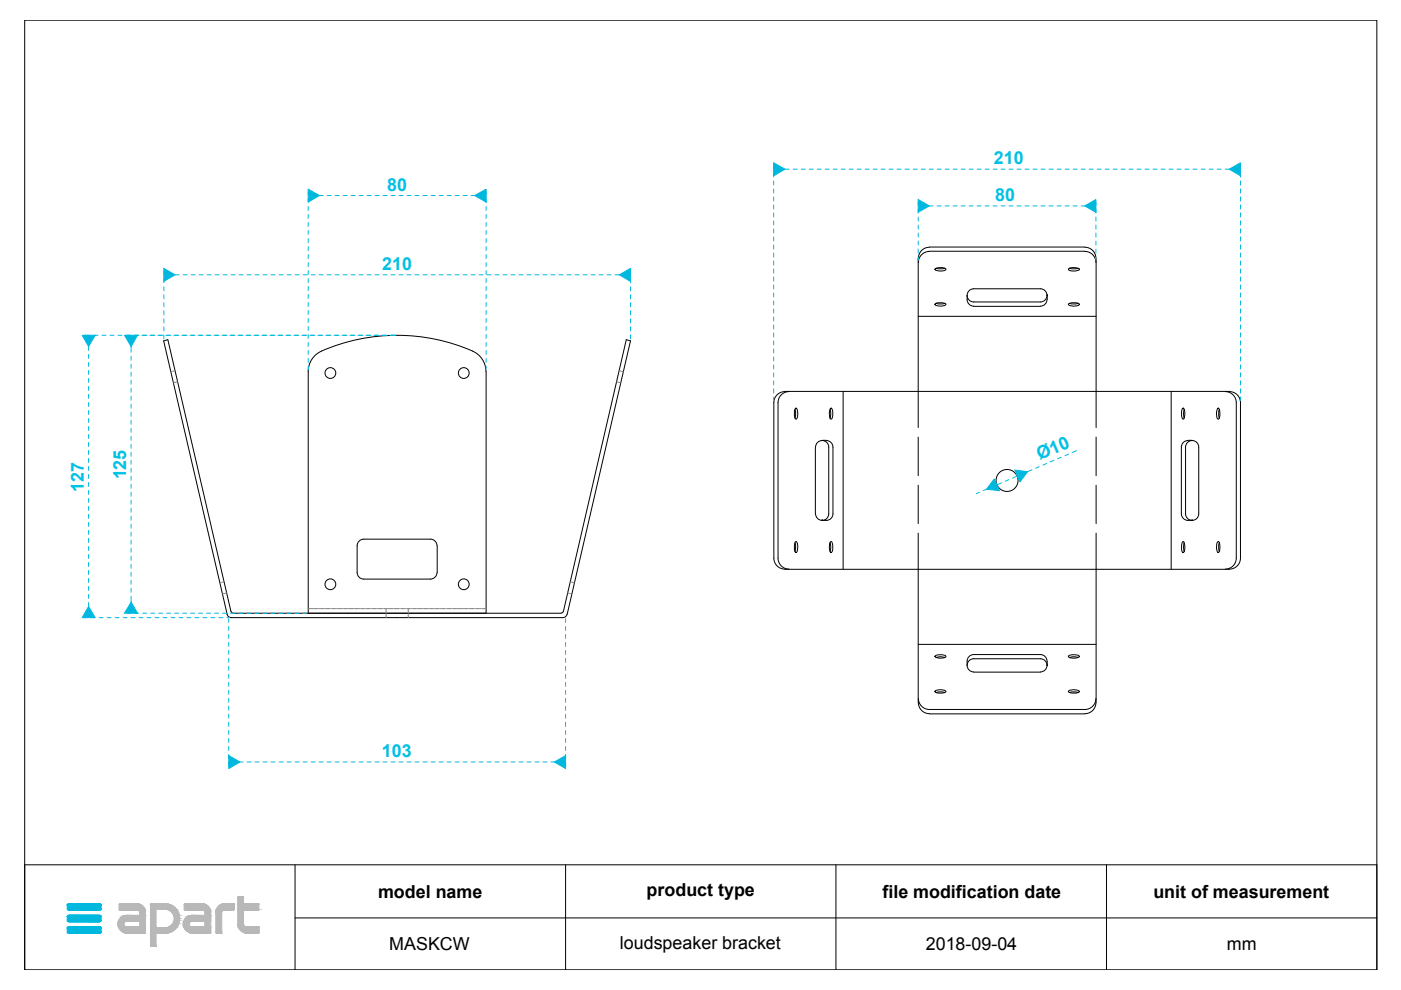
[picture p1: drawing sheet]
<svg xmlns="http://www.w3.org/2000/svg" width="297mm" height="210mm" viewBox="0 0 297 210" stroke-linecap="round" stroke-linejoin="round" font-family="sans-serif">
<defs><g id="words">
<g font-size="3.8" fill="#00c3e4">
<text x="210.7" y="34.8">210</text>
<text x="82.1" y="40.4">80</text>
<text x="211" y="42.6">80</text>
<text x="81.1" y="57.2">210</text>
<text x="26.7" y="101.7" transform="rotate(-90 26.7 101.7)">125</text>
<text x="220.5" y="97.6" transform="rotate(-23 220.5 97.6)">Ø10</text>
<text x="17.8" y="104.2" transform="rotate(-90 17.8 104.2)">127</text>
<text x="81" y="160.5">103</text>
</g>
<g font-size="3.8">
<text x="80.2" y="190.3">model name</text>
<text x="137.1" y="190">product type</text>
<text x="187.1" y="190.3">file modification date</text>
<text x="244.5" y="190.3">unit of measurement</text>
<text x="82.5" y="201.5">MASKCW</text>
<text x="131.4" y="201.1">loudspeaker bracket</text>
<text x="196.3" y="201.5">2018-09-04</text>
<text x="260.1" y="201.5">mm</text>
</g>
</g></defs>
<g fill="none" stroke="#000" stroke-width=".21">
<path d="M5.2 4.3h286.7v201.4h-286.7zM194.7 54.8v35.8M197 53.3a2.33 2.33 0 0 0-2.3 2.3M197 52.4a2.33 2.33 0 0 0-2.3 2.4M197 53.3h33M197 52.4h33M198.2 57a2.12 2.12 0 0 1 2.4 .1 2.05 2.05 0 0 1-2.4 0zM198.5 56.9l.5 .1 1.3-.1M226.6 57l.7-.3h.7a.72 .72 0 0 1 .8 .5 2.1 2.1 0 0 1-2.3-.1zM226.7 56.9l.5 .1 1.4-.1M230 53.3a2.33 2.33 0 0 1 2.4 2.3M230 52.4a2.33 2.33 0 0 1 2.4 2.4v35.8"/>
<path d="M68.2 74.4a4.7 4.7 0 0 0-2.9 4.4v51.2h37.8v-51.2a4.8 4.8 0 0 0-2.9-4.4M68.2 74.4a40 40 0 0 1 32 0M194.7 67.1h37.7M198.2 64.4l.7-.2h.6a.75 .75 0 0 1 1 .4l-.3 .2-.9 .1a.93 .93 0 0 1-1.1-.5zM198.5 64.3l.5 .1 1.3-.1M205 62.6a1.71 1.71 0 0 0 1.4 2.4l14.2-.1a1.4 1.4 0 0 0 1.4-1.4M205.6 61.5l.8-.3h14.2a1.4 1.4 0 0 1 1.4 1.4 1.4 1.4 0 0 1-1.4 1.4h-14.2a1.4 1.4 0 0 1-1.3-.9 1.4 1.4 0 0 1 .5-1.6zM222 62.6h.1M222 62.6v.9M226.5 64.5a2.28 2.28 0 0 1 2.3 0 1.89 1.89 0 0 1-2.3 0zM226.7 64.3l.5 .1 1.4-.1M167.3 83a2.33 2.33 0 0 0-2.3 2.4v32.9a2.33 2.33 0 0 0 2.3 2.4"/>
<path d="M168.6 86.8l.1 .5-.1 1.4M168.6 86.6l.1-.1a1.89 1.89 0 0 1 .2 2.2v.1a.5 .5 0 0 1-.5-.7v-.9zM173.5 93.7a1.4 1.4 0 0 1 1.4-.1 1.4 1.4 0 0 1 .8 1.2v14.1a1.4 1.4 0 0 1-1.4 1.4 1.4 1.4 0 0 1-1.4-1.4v-14.1l.3-.8zM174.3 93.4h.9M175.2 93.4a1.4 1.4 0 0 1 1.4 1.4v14.1a1.4 1.4 0 0 1-1.4 1.4h-.9M176 86.8l.1 .7-.1 1.2M176.1 86.5a1.79 1.79 0 0 1 .3 2.2l-.1 .1a.5 .5 0 0 1-.4-.7l-.1-.7zM178.8 83v37.7M194.7 92.7v8.2M232.4 92.7v8.2M248.3 83v37.7M250.8 86.5a1.1 1.1 0 0 1 .4 1.4 .66 .66 0 0 1-.4 .9l-.3-.7v-.9z"/>
<path d="M251.1 86.8l-.2 .7 .2 1.2M251.9 93.4h.9M251.9 93.4a1.4 1.4 0 0 0-1.4 1.4v14.1a1.4 1.4 0 0 0 1.4 1.4h.9M251.9 93.7a1.4 1.4 0 0 1 1.5-.1 1.4 1.4 0 0 1 .8 1.2v14.1a1.4 1.4 0 0 1-1.4 1.4 1.4 1.4 0 0 1-1.4-1.4v-14.1v-.4zM258.1 86.6a.39 .39 0 0 1 .5 .1 .39 .39 0 0 1 0 .5v.7a.64 .64 0 0 1-.4 .9l-.3-.9zM258.5 86.8l-.1 .5 .1 1.4M259.8 83a2.33 2.33 0 0 1 2.3 2.4v32.9a2.33 2.33 0 0 1-2.3 2.4M92.7 115.7a1.4 1.4 0 0 0-1.4-1.4h-14.2a1.4 1.4 0 0 0-1.4 1.4v5.7a1.4 1.4 0 0 0 1.4 1.4h14.2a1.4 1.4 0 0 0 1.4-1.4M92.7 115.7v5.7M168.6 115.1l.1 .5-.1 1.3M168.6 114.9h.1a.52 .52 0 0 1 .4 .7v.4a1 1 0 0 1-.4 1.2l-.3-.7zM174.3 110.3h.1"/>
<path d="M176 115.1l.1 .7-.1 1.1M176.1 114.9l.1-.1a2.03 2.03 0 0 1 .1 2.3 .4 .4 0 0 1-.4-.2 .4 .4 0 0 1 0-.4v-1.1zM194.7 102.9v8.1M194.7 113v36M232.4 113v36a2.33 2.33 0 0 1-2.4 2.3M232.4 102.9v8.1M250.7 114.9l.1-.1a2.03 2.03 0 0 1 .2 2.3 .4 .4 0 0 1-.5-.2 .4 .4 0 0 1 0-.4zM251.1 115.1l-.2 .7 .2 1.1M252.8 110.3h.1M258.2 114.9l.1-.1a2.03 2.03 0 0 1 .1 2.3l-.1 .1a1.68 1.68 0 0 1-.3-2zM258.5 115.1l-.1 .5 .1 1.3M49 129.6l-13.4-57.6-.9 .3 13.5 57.9"/>
<path d="M49 129.6l.4 .4M49.4 130h69.6M119.4 129.6l-.4 .4M119.5 129.6l13.3-57.6 .9 .3-13.4 57.9M120.2 130.2a.93 .93 0 0 1-.9 .8h-70.2a.93 .93 0 0 1-1-.8M166.4 120.7a2.33 2.33 0 0 1-2.3-2.4v-32.9a2.33 2.33 0 0 1 2.3-2.4h94.3a2.41 2.41 0 0 1 2.3 2.4v32.9a2.33 2.33 0 0 1-2.3 2.4M166.4 120.7h94.3M194.7 136.6h37.7M198.2 139.1l.5-.2 .8-.1a.72 .72 0 0 1 1 .5l-1.2 .2a1 1 0 0 1-1.1-.4zM198.5 139.4l.7-.2 1.1 .2M226.6 139.1l.7-.3h.7a.72 .72 0 0 1 .8 .4 2.1 2.1 0 0 1-2.3 0zM226.7 139.4l.7-.2 1.2 .2"/>
<path d="M194.7 149a2.33 2.33 0 0 0 2.3 2.3M197 151.4h33M198.2 146.5a2.02 2.02 0 0 1 2.4 .2 2.28 2.28 0 0 1-2.4-.1zM198.5 146.8l.5-.1 1.3 .1M205 141.1a1.4 1.4 0 0 1 1.4-1.4h14.2a1.4 1.4 0 0 1 1.4 1.4 1.4 1.4 0 0 1-1.4 1.4M205 141.1a1.4 1.4 0 0 0 1.4 1.4M206.4 142.5h14.2M222 140.2a1.4 1.4 0 0 0-1.4-1.4h-14.2a1.4 1.4 0 0 0-1.4 1.4v.9M222 141.1h.1M222 140.2v.9M226.5 146.6a2.05 2.05 0 0 1 2.3 0 2.28 2.28 0 0 1-2.3 .1zM226.7 146.8l.5-.1 1.4 .1"/>
<path d="M232.4 148.1a2.33 2.33 0 0 1-2.4 2.3h-33a2.33 2.33 0 0 1-2.3-2.3M5.2 183.4h286.7v22.3h-286.7zM62.6 194.6h229.3M62.6 183.4v22.3M119.9 183.4v22.3M177.2 183.4v22.3M234.6 183.4v22.3"/>
<circle cx="70" cy="79.1" r="1.14"/>
<circle cx="98.3" cy="79.1" r="1.14"/>
<circle cx="213.5" cy="101.9" r="2.33"/>
<circle cx="70" cy="123.9" r="1.14"/>
<circle cx="98.3" cy="123.9" r="1.14"/>
</g>
<g fill="none" stroke="#808080" stroke-width=".21">
<path d="M36.5 78.8h-.3M36.7 78.7h-.1M37.1 78.6l-.3 .1M131.3 78.6l.3 .1M131.7 78.7h.1M131.9 78.8h.3M37.1 81.1l-.3 .1M37.3 81l-.1 .1M37.7 81h-.3M130.7 81h.3M131.1 81l.1 .1M131.3 81.1l.3 .1"/>
<path d="M46.9 123.5l-.3 .1M47 123.5h.1M47.4 125.9h-.3M47.5 123.4h-.3M47.6 125.8h.1M48 125.7l-.3 .1M65.3 129h1M66.4 129h.2M66.7 129h.8M67.6 129h.2M67.9 129h.8M68.9 129h.1"/>
<path d="M69.2 129h.7M70.1 129h.1M70.4 129h.7M71.3 129h.1M71.6 129h.8M72.5 129h.2M72.8 129h.8M73.7 129h.2M74 129h.8M75 129h.1M75.3 129h.7M76.2 129h.2"/>
<path d="M76.5 129h.7M77.4 129h.1M77.7 129h.8M78.6 129h.2M78.9 129h.8M79.8 129h.2M80.2 129h.7M81.1 129h.1M81.4 129h.8M81.9 129v.8M81.9 129.9v.2M81.9 130.2v.8"/>
<path d="M82.3 129h.2M82.6 129h.7M83.5 129h.2M83.8 129h.8M84.7 129h.2M85 129h.8M86 129h.1M86.3 129h.7M86.6 129v.8M86.6 129.9v.2M86.6 130.2v.8M87.2 129h.1"/>
<path d="M87.5 129h.8M88.4 129h.1M88.7 129h.8M89.6 129h.2M89.9 129h.8M90.8 129h.2M91.1 129h.8M92.1 129h.1M92.4 129h.7M93.3 129h.1M93.6 129h.7M94.5 129h.1"/>
<path d="M94.8 129h.8M95.7 129h.2M96 129h.8M96.9 129h.2M97.2 129h.8M98.2 129h.1M98.5 129h.7M99.4 129h.2M99.7 129h.7M100.6 129h.1M100.9 129h.8M101.8 129h.2"/>
<path d="M102.1 129h1M120.3 125.7l.3 .1M120.8 125.8h.1M120.9 123.4h.3M120.9 125.9h.3M121.3 123.5h.1M121.5 123.5l.3 .1"/>
</g>
<g fill="#00b8de" stroke="#00b8de" stroke-width=".21">
<path d="M14.5 191.6h6.7z"/>
<path d="M14.5 191.6l6.7 .1z"/>
<path d="M14.4 191.7h6.9z"/>
<path d="M14.5 191.7h6.8z"/>
<path d="M14.4 191.7h7z"/>
<path d="M14.3 191.7l7.1 .1z"/>
<path d="M14.3 191.8h7.1z"/>
<path d="M14.3 191.8l7.1 .1z"/>
<path d="M14.3 191.9h7.1z"/>
<path d="M14.3 191.9l7.1 .8h-7.1z"/>
<path d="M14.3 191.9h7.1v.8z"/>
<path d="M14.3 192.7h7.1z"/>
<path d="M14.3 192.7l7.1 .1z"/>
<path d="M14.3 192.8h7.1z"/>
<path d="M14.3 192.8l7 .1z"/>
<path d="M14.4 192.9h6.9z"/>
<path d="M14.4 192.9h6.8z"/>
<path d="M14.5 192.9l6.7 .1z"/>
<path d="M14.5 192.9h6.7z"/>
<path d="M14.5 193h6.7z"/>
<path d="M14.5 194.1h6.7z"/>
<path d="M14.4 194.1h6.9z"/>
<path d="M14.5 194.1h6.8z"/>
<path d="M14.4 194.1l6.9 .1z"/>
<path d="M14.4 194.2h7z"/>
<path d="M14.3 194.2h7.1z"/>
<path d="M14.3 194.2l7.1 .1z"/>
<path d="M14.3 194.3h7.1z"/>
<path d="M14.3 194.3l7.1 .1z"/>
<path d="M14.3 194.4l7.1 .7h-7.1z"/>
<path d="M14.3 194.4h7.1v.7z"/>
<path d="M14.3 195.1l7.1 .1z"/>
<path d="M14.3 195.1h7.1z"/>
<path d="M14.3 195.2h7.1z"/>
<path d="M14.3 195.2l7.1 .1z"/>
<path d="M14.3 195.3h7.1z"/>
<path d="M14.3 195.3h7z"/>
<path d="M14.4 195.3l6.9 .1z"/>
<path d="M14.4 195.3h6.9z"/>
<path d="M14.4 195.4h6.8z"/>
<path d="M14.4 195.4h6.9z"/>
<path d="M14.5 195.4h6.7z"/>
<path d="M14.5 196.5h6.7z"/>
<path d="M14.4 196.6h6.9z"/>
<path d="M14.5 196.5l6.8 .1z"/>
<path d="M14.4 196.6h7z"/>
<path d="M14.3 196.6l7.1 .1z"/>
<path d="M14.3 196.7h7.1z"/>
<path d="M14.3 196.7l7.1 .1z"/>
<path d="M14.3 196.8l7.1 .8h-7.1z"/>
<path d="M14.3 196.8h7.1v.8z"/>
<path d="M14.3 197.6h7.1z"/>
<path d="M14.3 197.6l7.1 .1z"/>
<path d="M14.3 197.7h7.1z"/>
<path d="M14.3 197.7l7.1 .1z"/>
<path d="M14.3 197.8h7z"/>
<path d="M14.3 197.8h7.1z"/>
<path d="M14.4 197.8h6.9z"/>
<path d="M14.4 197.8h6.8z"/>
<path d="M14.5 197.8h6.7z"/>
<path d="M65.3 40.1l2.4 1.4-2.4 1.4z"/>
<path d="M100.7 41.5l2.4-1.4v2.8z"/>
<path d="M26.4 71.1h2.8l-1.4 2.4z"/>
<path d="M27.8 127.6l1.4 2.4h-2.8z"/>
<path d="M17.4 71.1h2.8l-1.4 2.4z"/>
<path d="M18.8 128.6l1.4 2.4h-2.8z"/>
<path d="M34.7 56.9l2.4 1.4-2.4 1.4z"/>
<path d="M131.3 58.3l2.4-1.4v2.8z"/>
<path d="M117.5 161.6l2.4-1.4v2.8z"/>
<path d="M48.5 160.2l2.4 1.4-2.4 1.4z"/>
<path d="M194.7 42.3l2.3 1.4-2.3 1.3z"/>
<path d="M230 43.7l2.4-1.4v2.7z"/>
<path d="M164 34.5l2.4 1.4-2.4 1.4z"/>
<path d="M260.6 35.9l2.4-1.4v2.8z"/>
<path d="M210.8 101.5l1.1 2.5-2.7-.3z"/>
<path d="M215.2 99.7l2.7 .3-1.7 2.2z"/>
</g>
<g fill="#b8b8b8" stroke="#b8b8b8" stroke-width=".21">
<path d="M50.5 190.2h1z"/>
<path d="M50.4 190.2h1.1z"/>
<path d="M50.4 190.2h1.2z"/>
<path d="M50.4 190.2l1.2 .1z"/>
<path d="M50.4 190.3h1.2z"/>
<path d="M32 191.6h3.1z"/>
<path d="M32 191.6h3.2z"/>
<path d="M31.9 191.6h3.3z"/>
<path d="M31.9 191.6h3.4z"/>
<path d="M47.5 191.6h2.1z"/>
<path d="M39.2 191.6h3.8z"/>
<path d="M25.3 191.6h3.8z"/>
<path d="M50.4 190.3l1.2 1.3h-1.2z"/>
<path d="M50.4 190.3h1.2v1.3z"/>
<path d="M50.4 191.6h4.4z"/>
<path d="M47.4 191.6h2.2z"/>
<path d="M39.1 191.6h3.9z"/>
<path d="M25.3 191.6h3.9z"/>
<path d="M31.9 191.6h3.5z"/>
<path d="M50.4 191.6l4.4 .1z"/>
<path d="M47.3 191.7h2.3z"/>
<path d="M47.4 191.6l2.2 .1z"/>
<path d="M39.1 191.7h4z"/>
<path d="M39.1 191.6l4 .1z"/>
<path d="M25.3 191.6l4 .1z"/>
<path d="M31.9 191.7h3.6z"/>
<path d="M31.9 191.6l3.6 .1z"/>
<path d="M50.4 191.7h4.4z"/>
<path d="M47.2 191.7h2.4z"/>
<path d="M39.1 191.7h4.2z"/>
<path d="M25.3 191.7h4.1z"/>
<path d="M31.9 191.7h3.8z"/>
<path d="M50.4 191.7h4.5z"/>
<path d="M47.2 191.7h2.5z"/>
<path d="M25.3 191.7h4.2z"/>
<path d="M31.9 191.7h3.9z"/>
<path d="M47.1 191.7h2.6z"/>
<path d="M39.1 191.7h4.3z"/>
<path d="M47 191.7h2.7z"/>
<path d="M25.3 191.7h4.3z"/>
<path d="M46.9 191.7h2.8z"/>
<path d="M39.1 191.7h4.4z"/>
<path d="M25.3 191.7h4.4z"/>
<path d="M46.8 191.8h2.9z"/>
<path d="M46.9 191.7l2.8 .1z"/>
<path d="M39.1 191.7l4.5 .1z"/>
<path d="M25.3 191.7l4.4 .1z"/>
<path d="M31.9 191.7l4.4 .2h-4.4z"/>
<path d="M31.9 191.7h3.9l.5 .2z"/>
<path d="M46.6 192l.2-.2 2.9 .2z"/>
<path d="M46.8 191.8h2.9v.2z"/>
<path d="M39.1 191.8l4.8 .2h-4.8z"/>
<path d="M39.1 191.8h4.5l.3 .2z"/>
<path d="M25.3 191.8l4.7 .2h-4.7z"/>
<path d="M25.3 191.8h4.4l.3 .2z"/>
<path d="M46.3 192.2l.3-.2 3.1 .2z"/>
<path d="M46.6 192h3.1v.2z"/>
<path d="M39.1 192l5 .2h-5z"/>
<path d="M39.1 192h4.8l.2 .2z"/>
<path d="M25.3 192l5 .2h-5z"/>
<path d="M25.3 192h4.7l.3 .2z"/>
<path d="M31.9 191.9l4.9 .3h-4.9z"/>
<path d="M31.9 191.9h4.4l.5 .3z"/>
<path d="M46.3 192.2l3.4 .2h-3.6z"/>
<path d="M46.3 192.2h3.4v.2z"/>
<path d="M39.1 192.2l5.3 .2h-5.3z"/>
<path d="M39.1 192.2h5l.3 .2z"/>
<path d="M25.3 192.2l5.3 .2h-5.3z"/>
<path d="M25.3 192.2h5l.3 .2z"/>
<path d="M31.9 192.2l5.3 .3h-5.3z"/>
<path d="M31.9 192.2h4.9l.4 .3z"/>
<path d="M46.1 192.4l3.6 .3h-3.8z"/>
<path d="M46.1 192.4h3.6v.3z"/>
<path d="M39.1 192.4l5.4 .3h-5.4z"/>
<path d="M39.1 192.4h5.3l.1 .3z"/>
<path d="M25.3 192.4l5.4 .3h-5.4z"/>
<path d="M25.3 192.4h5.3l.1 .3z"/>
<path d="M45.9 192.7l3.8 .1z"/>
<path d="M39.1 192.7l5.5 .1z"/>
<path d="M25.3 192.7l5.4 .1z"/>
<path d="M45.9 192.8h3.8z"/>
<path d="M25.3 192.8h5.4z"/>
<path d="M39.1 192.8h5.5z"/>
<path d="M31.9 192.5l5.5 .3h-5.5z"/>
<path d="M31.9 192.5h5.3l.2 .3z"/>
<path d="M50.4 191.7l4.5 1.1h-4.5z"/>
<path d="M50.4 191.7h4.5v1.1z"/>
<path d="M50.4 192.8h4.5z"/>
<path d="M45.9 192.8h3.7z"/>
<path d="M35.1 192.8h2.4z"/>
<path d="M25.3 192.8h5.5z"/>
<path d="M39.1 192.8l5.5 .1z"/>
<path d="M45.9 192.8l3.7 .1z"/>
<path d="M25.3 192.8l5.5 .1z"/>
<path d="M39.1 192.9h5.5z"/>
<path d="M45.8 192.9h3.8z"/>
<path d="M45.9 192.9h3.7z"/>
<path d="M25.3 192.9h5.5z"/>
<path d="M50.4 192.8l4.4 .1z"/>
<path d="M39.2 192.9h5.4z"/>
<path d="M50.4 192.9h4.4z"/>
<path d="M45.8 192.9h1.6z"/>
<path d="M45.8 192.9h1.7z"/>
<path d="M43 192.9h1.6z"/>
<path d="M29.1 192.9h1.7z"/>
<path d="M45.8 192.9l1.5 .1z"/>
<path d="M43 192.9l1.6 .1z"/>
<path d="M29.2 192.9l1.6 .1z"/>
<path d="M35.5 192.8l2.1 .2h-1.8z"/>
<path d="M35.5 192.8h2l.1 .2z"/>
<path d="M45.8 193h1.4z"/>
<path d="M45.8 193h1.5z"/>
<path d="M43.2 193h1.4z"/>
<path d="M29.3 193h1.5z"/>
<path d="M45.8 193l1.4 .1z"/>
<path d="M43.3 193l1.3 .1z"/>
<path d="M29.4 193l1.4 .1z"/>
<path d="M35.8 193l1.8 .1z"/>
<path d="M45.8 193.1h1.3z"/>
<path d="M45.8 193.1h1.4z"/>
<path d="M43.3 193.1h1.3z"/>
<path d="M29.4 193.1h1.4z"/>
<path d="M35.9 193.1l1.8 .1h-1.6z"/>
<path d="M35.9 193.1h1.7l.1 .1z"/>
<path d="M45.8 193.1l1.3 .1z"/>
<path d="M43.3 193.1l1.3 .1z"/>
<path d="M29.5 193.1l1.3 .1z"/>
<path d="M45.8 193.2l1.2 .1z"/>
<path d="M45.8 193.2h1.3z"/>
<path d="M43.4 193.2l1.3 .1z"/>
<path d="M29.5 193.2l1.3 .1z"/>
<path d="M45.7 193.3l1.3 .1z"/>
<path d="M43.4 193.3l1.3 .1z"/>
<path d="M29.6 193.3l1.2 .1z"/>
<path d="M45.7 193.4h1.3z"/>
<path d="M43.4 193.4h1.3z"/>
<path d="M29.6 193.4h1.2z"/>
<path d="M36.1 193.2l1.7 .2h-1.4z"/>
<path d="M36.1 193.2h1.6l.1 .2z"/>
<path d="M36.4 193.4l1.5 .2h-1.4z"/>
<path d="M36.4 193.4h1.4l.1 .2z"/>
<path d="M36.5 193.6l1.4 .1h-1.3z"/>
<path d="M36.5 193.6h1.4v.1z"/>
<path d="M36.6 193.7l1.4 .3h-1.2z"/>
<path d="M36.6 193.7h1.3l.1 .3z"/>
<path d="M43.4 193.4l1.3 .7h-1.3z"/>
<path d="M43.4 193.4h1.3v.7z"/>
<path d="M29.6 193.4l1.2 .7h-1.2z"/>
<path d="M29.6 193.4h1.2v.7z"/>
<path d="M40.2 194.2h4.5z"/>
<path d="M40.5 194.1l4.2 .1z"/>
<path d="M26.4 194.2h4.4z"/>
<path d="M26.7 194.1l4.1 .1z"/>
<path d="M36.8 194l1.2 .2h-1.2z"/>
<path d="M36.8 194h1.2v.2z"/>
<path d="M39.9 194.2h4.8z"/>
<path d="M26 194.2h4.8z"/>
<path d="M36.8 194.2l1.3 .2h-1.2z"/>
<path d="M36.8 194.2h1.2l.1 .2z"/>
<path d="M39.6 194.5l.3-.3 4.8 .3z"/>
<path d="M39.9 194.2h4.8v.3z"/>
<path d="M25.7 194.5l.3-.3 4.8 .3z"/>
<path d="M26 194.2h4.8v.3z"/>
<path d="M39.3 194.7l.3-.2 5.1 .2z"/>
<path d="M39.6 194.5h5.1v.2z"/>
<path d="M25.5 194.7l.2-.2 5.1 .2z"/>
<path d="M25.7 194.5h5.1v.2z"/>
<path d="M36.9 194.4l1.2 .3h-1.2z"/>
<path d="M36.9 194.4h1.2v.3z"/>
<path d="M39.3 194.7l5.4 .3h-5.6z"/>
<path d="M39.3 194.7h5.4v.3z"/>
<path d="M25.5 194.7l5.3 .3h-5.5z"/>
<path d="M25.5 194.7h5.3v.3z"/>
<path d="M36.9 194.7l1.2 .4h-1.2z"/>
<path d="M36.9 194.7h1.2v.4z"/>
<path d="M39.1 195l5.6 .3h-5.7z"/>
<path d="M39.1 195h5.6v.3z"/>
<path d="M25.3 195l5.5 .3h-5.7z"/>
<path d="M25.3 195h5.5v.3z"/>
<path d="M39 195.3h5.7z"/>
<path d="M25.1 195.3h5.7z"/>
<path d="M36.9 195.1l1.1 .2h-1.2z"/>
<path d="M36.9 195.1h1.2l-.1 .2z"/>
<path d="M38.9 195.3l1.6 .1z"/>
<path d="M38.9 195.3h1.7z"/>
<path d="M25.1 195.3l1.6 .1z"/>
<path d="M25.1 195.3h1.6z"/>
<path d="M38.9 195.4h1.5z"/>
<path d="M38.9 195.4h1.6z"/>
<path d="M25.1 195.4h1.4z"/>
<path d="M25.1 195.4h1.6z"/>
<path d="M36.8 195.3l1.2 .2h-1.2z"/>
<path d="M36.8 195.3h1.2v.2z"/>
<path d="M38.9 195.4l1.4 .1z"/>
<path d="M25.1 195.4l1.3 .1z"/>
<path d="M38.9 195.5l1.3 .1z"/>
<path d="M38.9 195.5h1.4z"/>
<path d="M25 195.5l1.4 .1z"/>
<path d="M25 195.5h1.4z"/>
<path d="M38.8 195.6h1.4z"/>
<path d="M25 195.6h1.4z"/>
<path d="M38.8 195.6l1.3 .1z"/>
<path d="M25 195.6l1.3 .1z"/>
<path d="M38.8 195.7l1.3 .1z"/>
<path d="M38.8 195.7h1.3z"/>
<path d="M25 195.7l1.3 .1z"/>
<path d="M25 195.7h1.3z"/>
<path d="M36.8 195.5l1.1 .3h-1.3z"/>
<path d="M36.8 195.5h1.2l-.1 .3z"/>
<path d="M38.8 195.8l1.3 .1h-1.3z"/>
<path d="M38.8 195.8h1.3v.1z"/>
<path d="M25 195.8l1.2 .1h-1.2z"/>
<path d="M25 195.8h1.3l-.1 .1z"/>
<path d="M36.6 195.8l1.3 .1h-1.4z"/>
<path d="M36.6 195.8h1.3v.1z"/>
<path d="M38.8 195.9h1.3z"/>
<path d="M25 195.9h1.2z"/>
<path d="M50.4 192.9l1.2 3.1h-1.2z"/>
<path d="M50.4 192.9h1.2v3.1z"/>
<path d="M50.4 196h1.2z"/>
<path d="M38.8 195.9l1.3 .1z"/>
<path d="M25 195.9l1.2 .1z"/>
<path d="M50.4 196l1.2 .1z"/>
<path d="M36.5 195.9l1.3 .2h-1.4z"/>
<path d="M36.5 195.9h1.4l-.1 .2z"/>
<path d="M38.8 196l1.3 .1h-1.3z"/>
<path d="M38.8 196h1.3v.1z"/>
<path d="M25 196l1.3 .1h-1.3z"/>
<path d="M25 196h1.2l.1 .1z"/>
<path d="M50.4 196.1h1.3z"/>
<path d="M38.8 196.1l1.3 .1h-1.3z"/>
<path d="M38.8 196.1h1.3v.1z"/>
<path d="M25 196.1l1.3 .1h-1.3z"/>
<path d="M25 196.1h1.3v.1z"/>
<path d="M50.4 196.1l1.3 .1z"/>
<path d="M38.8 196.2l1.4 .1z"/>
<path d="M25 196.2l1.4 .1z"/>
<path d="M38.8 196.3h1.4z"/>
<path d="M25 196.3h1.4z"/>
<path d="M36.1 196.3l.3-.2 1.3 .2z"/>
<path d="M36.4 196.1h1.4l-.1 .2z"/>
<path d="M50.4 196.2l1.4 .1z"/>
<path d="M50.4 196.3h1.4z"/>
<path d="M38.8 196.3l1.5 .1z"/>
<path d="M25 196.3l1.4 .1z"/>
<path d="M50.4 196.3l1.4 .1z"/>
<path d="M50.4 196.4h1.5z"/>
<path d="M35.9 196.4l.2-.1 1.5 .1z"/>
<path d="M36.1 196.3h1.6l-.1 .1z"/>
<path d="M38.9 196.4h1.5z"/>
<path d="M25 196.4h1.5z"/>
<path d="M50.5 196.4l1.5 .1z"/>
<path d="M38.9 196.4l1.6 .1z"/>
<path d="M25.1 196.4l1.6 .1z"/>
<path d="M35.9 196.4l1.7 .1h-1.8z"/>
<path d="M35.9 196.4h1.7z"/>
<path d="M50.5 196.5h1.6z"/>
<path d="M50.5 196.5h1.7z"/>
<path d="M50.5 196.5h4.3z"/>
<path d="M43.4 195.3l1.3 1.2h-1.3z"/>
<path d="M43.4 195.3h1.3v1.2z"/>
<path d="M38.9 196.5h1.7z"/>
<path d="M29.6 195.3l1.2 1.2h-1.2z"/>
<path d="M29.6 195.3h1.2v1.2z"/>
<path d="M25.1 196.5h1.6z"/>
<path d="M50.5 196.5l4.4 .1z"/>
<path d="M50.5 196.6h4.4z"/>
<path d="M38.9 196.5l5.8 .1z"/>
<path d="M25.1 196.5l5.7 .1z"/>
<path d="M35.5 196.7l.3-.2 1.7 .2z"/>
<path d="M35.8 196.5h1.8l-.1 .2z"/>
<path d="M50.5 196.6l4.4 .1z"/>
<path d="M50.5 196.7h4.4z"/>
<path d="M35.1 196.7h2.3z"/>
<path d="M35.5 196.7h2z"/>
<path d="M31.9 192.8l1.2 3.9h-1.2z"/>
<path d="M31.9 192.8h1.2v3.9z"/>
<path d="M39 196.6l5.7 .3h-5.6z"/>
<path d="M39 196.6h5.7v.3z"/>
<path d="M25.1 196.6l5.7 .3h-5.5z"/>
<path d="M25.1 196.6h5.7v.3z"/>
<path d="M31.9 196.7l5.3 .2h-5.3z"/>
<path d="M31.9 196.7h5.5l-.2 .2z"/>
<path d="M50.5 196.7l4.4 .3h-4.2z"/>
<path d="M50.5 196.7h4.4v.3z"/>
<path d="M39.1 196.9l5.6 .3h-5.4z"/>
<path d="M39.1 196.9h5.6v.3z"/>
<path d="M25.3 196.9l5.5 .3h-5.3z"/>
<path d="M25.3 196.9h5.5v.3z"/>
<path d="M50.7 197l4.2 .2h-3.9z"/>
<path d="M50.7 197h4.2v.2z"/>
<path d="M31.9 196.9l4.9 .4h-4.9z"/>
<path d="M31.9 196.9h5.3l-.4 .4z"/>
<path d="M39.3 197.2l5.4 .2h-5.1z"/>
<path d="M39.3 197.2h5.4v.2z"/>
<path d="M25.5 197.2l5.3 .2h-5.1z"/>
<path d="M25.5 197.2h5.3v.2z"/>
<path d="M51 197.2l3.9 .3h-3.7z"/>
<path d="M51 197.2h3.9v.3z"/>
<path d="M39.6 197.4l5.1 .2h-4.8z"/>
<path d="M39.6 197.4h5.1v.2z"/>
<path d="M25.7 197.4l5.1 .2h-4.8z"/>
<path d="M25.7 197.4h5.1v.2z"/>
<path d="M31.9 197.3l4.4 .3h-4.4z"/>
<path d="M31.9 197.3h4.9l-.5 .3z"/>
<path d="M51.2 197.5l3.7 .2h-3.4z"/>
<path d="M51.2 197.5h3.7v.2z"/>
<path d="M45.7 193.4l1.3 4.3h-1.3z"/>
<path d="M45.7 193.4h1.3v4.3z"/>
<path d="M39.9 197.6l4.8 .1z"/>
<path d="M26 197.6l4.8 .1z"/>
<path d="M51.5 197.7h3.4z"/>
<path d="M45.7 197.7h1.3z"/>
<path d="M40 197.7h4.7z"/>
<path d="M26.2 197.7h4.6z"/>
<path d="M51.6 197.7h3.3z"/>
<path d="M40.1 197.7h4.6z"/>
<path d="M26.3 197.7h4.5z"/>
<path d="M51.7 197.7l3.2 .1z"/>
<path d="M40.2 197.7l4.5 .1z"/>
<path d="M26.3 197.7l4.5 .1z"/>
<path d="M45.7 197.7l1.3 .1z"/>
<path d="M40.2 197.8h4.5z"/>
<path d="M26.4 197.8h4.4z"/>
<path d="M45.8 197.8h1.2z"/>
<path d="M51.8 197.8h3.1z"/>
<path d="M40.2 197.8h4.4z"/>
<path d="M40.3 197.8h4.3z"/>
<path d="M45.8 197.8h1.1z"/>
<path d="M40.4 197.8h4.2z"/>
<path d="M26.5 197.8h4.3z"/>
<path d="M51.9 197.8h3z"/>
<path d="M40.5 197.8h4.1z"/>
<path d="M26.6 197.8h4.2z"/>
<path d="M26.7 197.8h4.1z"/>
<path d="M52.1 197.8h2.7z"/>
<path d="M52.1 197.8h2.8z"/>
<path d="M45.9 197.8h1z"/>
<path d="M26.7 197.8h4z"/>
<path d="M52.2 197.8h2.6z"/>
<path d="M31.9 197.6l3.8 .2h-3.8z"/>
<path d="M31.9 197.6h4.4l-.6 .2z"/>
<path d="M31.9 197.8l3.2 .1z"/>
<path d="M31.9 197.8h3.8z"/>
<path d="M31.9 197.9l1.2 2.6h-1.2z"/>
<path d="M31.9 197.9h1.2v2.6z"/>
<path d="M31.9 200.5h1.2z"/>
<path d="M31.9 200.5l1.2 .1z"/>
<path d="M31.9 200.6h1.1z"/>
<path d="M31.9 200.6h1.2z"/>
<path d="M32 200.6h1z"/>
</g>
<g fill="none" stroke="#00b8de" stroke-width=".21">
<path d="M164 35v.8M164 36.7v.8M164 38.4v.8M166.4 35.9h.9M168.2 35.9h.8M169.9 35.9h.8M171.6 35.9h.8M173.3 35.9h.8M174.9 35.9h.9M176.6 35.9h.9M178.3 35.9h.9M180 35.9h.9"/>
<path d="M181.7 35.9h.9M183.4 35.9h.9M185.1 35.9h.9M186.8 35.9h.8M188.5 35.9h.8M190.2 35.9h.8M191.9 35.9h.9M193.6 35.9h.9M195.3 35.9h.9M197 35.9h.9M198.7 35.9h.8M200.4 35.9h.8"/>
<path d="M202.1 35.9h.8M203.8 35.9h.8M205.5 35.9h.8M207.2 35.9h.8M208.9 35.9h.8M210.6 35.9h.8M212.2 35.9h.9M213.9 35.9h.9M215.6 35.9h.9M217.3 35.9h.9M219 35.9h.9M220.7 35.9h.9"/>
<path d="M222.4 35.9h.9M224.1 35.9h.9M225.8 35.9h.9M227.5 35.9h.9M229.2 35.9h.9M230.9 35.9h.9M232.6 35.9h.9M234.3 35.9h.8M236 35.9h.8M237.7 35.9h.8M239.4 35.9h.8M241.1 35.9h.8"/>
<path d="M242.8 35.9h.8M244.5 35.9h.8M246.2 35.9h.8M247.8 35.9h.9M249.5 35.9h.9M251.2 35.9h.9M252.9 35.9h.9M254.7 35.9h.8M256.4 35.9h.8M258 35.9h.9M259.7 35.9h.9M263 35v.8"/>
<path d="M263 36.7v.8M263 38.4v.8M34.7 57.4v.9M34.7 59.1v.9M37.1 58.3h.9M38.8 58.3h.9M40.5 58.3h.9M42.2 58.3h.9M43.9 58.3h.9M45.6 58.3h.9M47.3 58.3h.9M49 58.3h.9"/>
<path d="M50.7 58.3h.8M52.4 58.3h.8M54.1 58.3h.8M55.8 58.3h.8M57.5 58.3h.8M59.2 58.3h.9M60.9 58.3h.9M62.6 58.3h.8M64.3 58.3h.8M65.3 40.6v.6M65.3 42.1v.8M65.3 43.8v.8"/>
<path d="M65.3 45.5v.8M65.3 47.2v.8M65.3 48.9v.8M65.3 50.6v.8M65.3 52.3v.8M65.3 54v.8M65.3 55.7v.8M65.3 57.4v.8M65.3 59.1v.8M66 58.3h.8M67.7 58.3h.8M67.7 41.5h.8"/>
<path d="M69.4 41.5h.8M69.4 58.3h.8M71.1 41.5h.8M71.1 58.3h.8M72.8 41.5h.8M72.8 58.3h.8M74.5 41.5h.8M74.5 58.3h.8M76.1 41.5h.9M76.1 58.3h.9M77.8 41.5h.9M77.8 58.3h.9"/>
<path d="M79.5 41.5h.9M79.5 58.3h.9M81.2 41.5h.9M81.2 58.3h.9M82.9 41.5h.9M82.9 58.3h.9M84.6 41.5h.9M84.6 58.3h.9M86.3 41.5h.9M86.3 58.3h.9M88 41.5h.8M88 58.3h.8"/>
<path d="M89.7 41.5h.9M89.7 58.3h.9M91.4 41.5h.9M91.4 58.3h.9M93.1 41.5h.9M93.1 58.3h.9M94.8 41.5h.9M94.8 58.3h.9M96.5 41.5h.9M96.5 58.3h.9M98.2 41.5h.8M98.2 58.3h.8"/>
<path d="M99.9 41.5h.8M99.9 58.3h.8M101.6 58.3h.8M103.1 40.6v.6M103.1 42.1v.8M103.1 43.8v.8M103.1 45.5v.8M103.1 47.2v.8M103.1 48.9v.8M103.1 50.6v.8M103.1 52.3v.8M103.1 54v.8"/>
<path d="M103.1 55.7v.8M103.1 57.4v.8M103.1 59.1v.8M103.3 58.3h.8M105 58.3h.8M106.7 58.3h.8M108.4 58.3h.8M110.1 58.3h.8M111.7 58.3h.9M113.4 58.3h.9M115.1 58.3h.9M116.8 58.3h.9"/>
<path d="M118.5 58.3h.9M120.2 58.3h.9M121.9 58.3h.9M123.6 58.3h.9M125.3 58.3h.9M127 58.3h.9M128.7 58.3h.9M130.4 58.3h.9M133.7 57.4v.9M133.7 59.1v.9M164 40.1v.8M164 41.8v.8"/>
<path d="M164 43.4v.9M164 45.1v.9M164 46.8v.9M164 48.5v.9M164 50.2v.9M164 51.9v.9M164 53.7v.8M164 55.3v.9M164 57v.9M164 58.7v.9M194.7 42.8v.7M194.7 44.3v.9"/>
<path d="M194.7 46v.9M194.7 47.7v.9M194.7 49.4v.9M194.7 51.1v.9M194.7 52.8v.9M194.7 54.5v.7M197 43.7h.9M198.7 43.7h.8M200.4 43.7h.8M202.1 43.7h.8M203.8 43.7h.8M205.5 43.7h.8"/>
<path d="M207.2 43.7h.8M208.9 43.7h.8M210.6 43.7h.8M212.2 43.7h.9M213.9 43.7h.9M215.6 43.7h.9M217.3 43.7h.9M219 43.7h.9M220.7 43.7h.9M222.4 43.7h.9M224.1 43.7h.9M225.8 43.7h.9"/>
<path d="M227.5 43.7h.9M229.2 43.7h.8M232.4 42.8v.7M232.4 44.3v.9M232.4 46v.9M232.4 47.7v.9M232.4 49.4v.9M232.4 51.1v.9M232.4 52.8v.9M232.4 54.5v.7M263 40.1v.8M263 41.8v.8"/>
<path d="M263 43.4v.9M263 45.1v.9M263 46.8v.9M263 48.5v.9M263 50.2v.9M263 51.9v.9M263 53.7v.8M263 55.3v.9M263 57v.9M263 58.7v.9M17.9 71.1h1.2M18.8 73.5v.8"/>
<path d="M18.8 75.2v.8M18.8 76.8v.9M18.8 78.5v.9M19.9 71.1h.9M21.6 71.1h.9M23.3 71.1h.9M25 71.1h.9M26.7 71.1h1.1M27.8 73.5v1.2M27.8 75.5v.9M27.8 77.2v.9M27.8 78.9v.9"/>
<path d="M28.4 71.1h1.1M30.1 71.1h1.1M31.8 71.1h1.1M33.5 71.1h1.1M34.7 60.8v.9M34.7 62.5v.8M34.7 64.2v.8M34.7 65.9v.9M34.7 67.6v.9M34.7 69.3v.9M34.7 71v.9M35.2 71.1h1.1"/>
<path d="M36.9 71.1h1.1M38.6 71.1h1.1M40.3 71.1h1.1M42 71.1h1.1M43.7 71.1h1.1M45.4 71.1h1.1M47.1 71.1h1.1M48.8 71.1h1.1M50.4 71.1h1.1M52.1 71.1h1.1M53.8 71.1h1.1M55.5 71.1h1.1"/>
<path d="M57.2 71.1h1.1M58.9 71.1h1.1M60.6 71.1h1.1M62.3 71.1h1.1M64 71.1h1.1M65.3 60.8v.8M65.3 62.5v.8M65.3 64.1v.9M65.3 65.8v.9M65.3 67.5v.9M65.3 69.2v.9M65.3 70.9v.9"/>
<path d="M65.3 72.6v.9M65.3 74.3v.9M65.3 76v.8M65.3 77.7v.6M65.7 71.1h1.1M67.4 71.1h1.1M69.1 71.1h1.1M70.8 71.1h1.1M72.5 71.1h1.1M74.2 71.1h1.1M75.9 71.1h1.1M77.6 71.1h1.1"/>
<path d="M79.3 71.1h1.1M81 71.1h1.1M82.7 71.1h1.1M103.1 60.8v.8M103.1 62.5v.8M103.1 64.1v.9M103.1 65.8v.9M103.1 67.5v.9M103.1 69.2v.9M103.1 70.9v.9M103.1 72.6v.9M103.1 74.3v.9"/>
<path d="M103.1 76v.8M103.1 77.7v.6M133.7 60.8v.9M133.7 62.5v.8M133.7 64.2v.8M133.7 65.9v.9M133.7 67.6v.9M133.7 69.3v.9M133.7 71v.9M164 60.4v.9M164 62.1v.9M164 63.8v.9"/>
<path d="M164 65.5v.9M164 67.2v.8M164 68.9v.8M164 70.6v.8M164 72.3v.8M164 74v.8M164 75.7v.8M164 77.4v.8M164 79.1v.8M263 60.4v.9M263 62.1v.9M263 63.8v.9"/>
<path d="M263 65.5v.9M263 67.2v.8M263 68.9v.8M263 70.6v.8M263 72.3v.8M263 74v.8M263 75.7v.8M263 77.4v.8M263 79.1v.8M18.8 80.2v.9M18.8 81.9v.9M18.8 83.6v.9"/>
<path d="M18.8 85.4v.8M18.8 87.1v.8M18.8 88.7v.9M18.8 90.4v.9M18.8 92.1v.9M18.8 93.8v.9M18.8 95.5v.9M18.8 97.2v.9M18.8 98.9v.9M27.8 80.6v.9M27.8 82.3v.9M27.8 84v.9"/>
<path d="M27.8 85.7v.8M27.8 87.4v.9M27.8 89.1v.9M27.8 90.8v.9M27.8 92.5v.9M27.8 94.2v.9M27.8 95.9v.8M27.8 97.6v.8M27.8 99.3v.8M164 80.7v.9M164 82.4v.9M164 84.2v.7"/>
<path d="M218.8 99.6l-.9 .4M220.3 98.9l-.7 .4M221.9 98.3l-.8 .3M223.5 97.6l-.8 .3M225 97l-.8 .3M226.6 96.3l-.8 .3M228.2 95.6l-.8 .3M263 80.7v.9M263 82.4v.9M263 84.2v.7M18.8 100.6v.8M18.8 102.3v.8"/>
<path d="M18.8 104v.8M18.8 105.7v.8M18.8 107.4v.8M18.8 109.1v.8M18.8 110.8v.8M18.8 112.5v.8M18.8 114.1v.9M18.8 115.9v.8M18.8 117.6v.8M18.8 119.3v.8M27.8 101v.8M27.8 102.7v.8"/>
<path d="M27.8 104.4v.8M27.8 106.1v.8M27.8 107.8v.8M27.8 109.4v.9M27.8 111.1v.9M27.8 112.8v.9M27.8 114.5v.9M27.8 116.2v.9M27.8 117.9v.9M27.8 119.6v.9M207.7 104.4l-.7 .3M209.2 103.7l-.7 .3"/>
<path d="M212.4 102.4l-1 .4M213.9 101.7l-.8 .3M215.7 100.9l-1 .5M17.9 131h.5M18.8 121v.8M18.8 122.7v.8M18.8 124.3v.9M18.8 126v.9M18.8 127.7v.9M19.3 131h.9M21 131h.9M22.7 131h.9"/>
<path d="M24.4 131h.9M26.1 131h.9M27 130h.7M27.8 121.3v.9M27.8 123v.9M27.8 124.7v.9M27.8 126.4v1.2M27.8 131h.8M28.6 130h.8M29.5 131h.8M30.3 130h.8M31.2 131h.8"/>
<path d="M31.9 130h.9M32.9 131h.8M33.6 130h.9M34.6 131h.8M35.3 130h.9M36.3 131h.8M37 130h.9M38 131h.8M38.7 130h.9M39.7 131h.8M40.4 130h.9M41.3 131h.9"/>
<path d="M42.1 130h.9M43 131h.9M43.8 130h.8M44.7 131h.9M45.5 130h.8M46.4 131h.9M47.2 130h.8M48.1 131h.5M48.5 131.2v.8M48.5 132.8v.9M48.5 134.5v.9M48.5 136.2v.8"/>
<path d="M48.5 137.9v.8M48.5 139.6v.8M48.9 130h.9M50.6 130h.9M52.3 130h.9M54 130h.8M55.7 130h.8M57.4 130h.8M59.1 130h.8M60.8 130h.8M62.5 130h.8M64.2 130h.7"/>
<path d="M119.9 131.2v.8M119.9 132.8v.9M119.9 134.5v.9M119.9 136.2v.8M119.9 137.9v.8M119.9 139.6v.8M48.5 141.3v.8M48.5 143v.8M48.5 144.7v.8M48.5 146.4v.8M48.5 148.1v.8M48.5 149.7v.9"/>
<path d="M48.5 151.4v.9M48.5 153.1v.9M48.5 154.9v.8M48.5 156.6v.8M48.5 158.3v.8M48.5 159.9v.9M119.9 141.3v.8M119.9 143v.8M119.9 144.7v.8M119.9 146.4v.8M119.9 148.1v.8M119.9 149.7v.9"/>
<path d="M119.9 151.4v.9M119.9 153.1v.9M119.9 154.9v.8M119.9 156.6v.8M119.9 158.3v.8M119.9 159.9v.9M48.5 161.6v.8M50.9 161.6h.6M52.4 161.6h.8M54.1 161.6h.8M55.8 161.6h.8M57.5 161.6h.8"/>
<path d="M59.2 161.6h.9M60.9 161.6h.9M62.6 161.6h.8M64.3 161.6h.8M66 161.6h.8M67.7 161.6h.8M69.4 161.6h.8M71.1 161.6h.8M72.8 161.6h.8M74.5 161.6h.8M76.1 161.6h.9M77.8 161.6h.9"/>
<path d="M79.5 161.6h.9M81.2 161.6h.9M82.9 161.6h.9M84.6 161.6h.9M86.3 161.6h.9M88 161.6h.8M89.7 161.6h.9M91.4 161.6h.9M93.1 161.6h.9M94.8 161.6h.9M96.5 161.6h.9M98.2 161.6h.8"/>
<path d="M99.9 161.6h.8M101.6 161.6h.8M103.3 161.6h.8M105 161.6h.8M106.7 161.6h.8M108.4 161.6h.8M110.1 161.6h.8M111.7 161.6h.9M113.4 161.6h.9M115.1 161.6h.9M116.8 161.6h.7M119.9 161.6v.8"/>
</g>
<use href="#words"/>
</svg>
